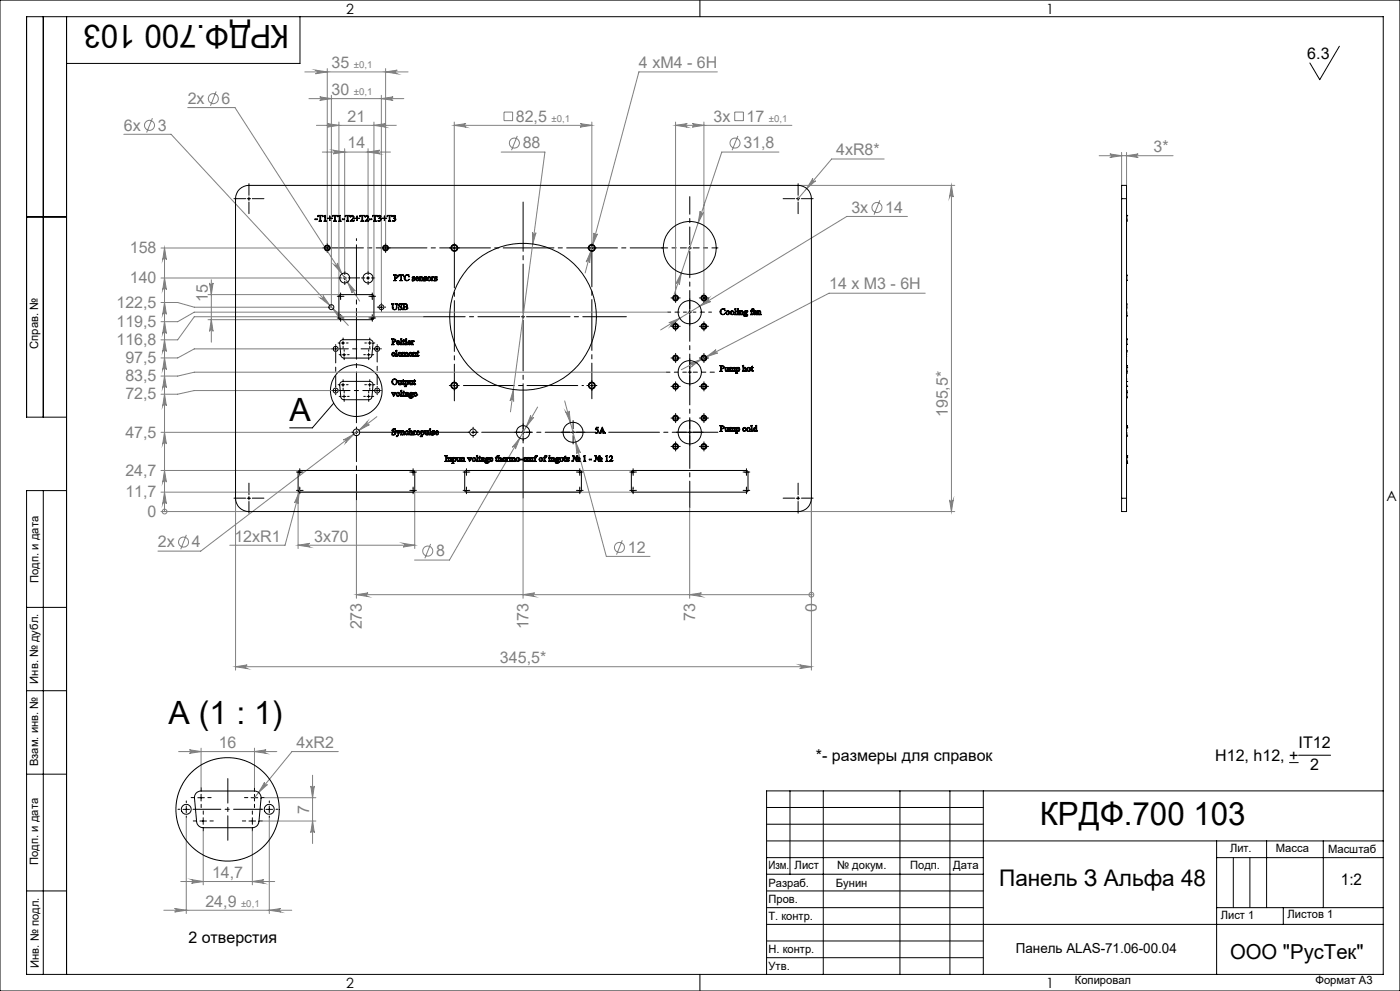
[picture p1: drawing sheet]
<svg xmlns="http://www.w3.org/2000/svg" width="420mm" height="297mm" viewBox="0 0 420 297" stroke-linecap="round" stroke-linejoin="round" font-family="sans-serif">
<defs><g id="words">
<g font-size="9.6">
<text x="86.8" y="7.6" transform="rotate(-180 86.8 7.6)">КРДФ.700 103</text>
<text x="86.9" y="126.1">A</text>
<text x="50.6" y="217.1">A (1 : 1)</text>
<text x="311.9" y="247.3">КРДФ.700 103</text>
</g>
<text font-size="6.9" x="299.7" y="265.6">Панель З Альфа 48</text>
<text font-size="6.2" x="369" y="287.3">ООО &quot;РусТек&quot;</text>
<g font-size="4.8">
<text x="392.2" y="17.8">6.3</text>
<text x="389.6" y="224.2">IT12</text>
<text x="244.8" y="228">*- размеры для справок</text>
<text x="364.6" y="228">H12, h12, +</text>
<text x="393" y="230.8">2</text>
<text x="402.3" y="265.3">1:2</text>
<text x="56.5" y="282.7">2 отверстия</text>
</g>
<g font-size="4.8" fill="#808080">
<text x="99.5" y="20.5">35</text>
<text x="191.7" y="20.5">4 xM4 - 6H</text>
<text x="99.5" y="28.5">30</text>
<text x="56.3" y="31.1">2х</text>
<text x="66.5" y="31.1">6</text>
<text x="37.2" y="39.1">6х</text>
<text x="47.3" y="39.1">3</text>
<text x="104.3" y="36.5">21</text>
<text x="154.7" y="36.5">82,5</text>
<text x="214" y="36.5">3х</text>
<text x="224" y="36.5">17</text>
<text x="104.3" y="44.5">14</text>
<text x="156.8" y="44.5">88</text>
<text x="223" y="44.5">31,8</text>
<text x="250.8" y="46.6">4хR8*</text>
<text x="346.1" y="45.6">3*</text>
<text x="255.4" y="63.8">3х</text>
<text x="265.6" y="63.8">14</text>
<text x="39" y="75.9">158</text>
<text x="39" y="84.9">140</text>
<text x="248.7" y="86.8">14 x M3 - 6H</text>
<text x="34.9" y="92.3">122,5</text>
<text x="62.3" y="90.5" transform="rotate(-90 62.3 90.5)">15</text>
<text x="34.9" y="98">119,5</text>
<text x="34.9" y="103.4">116,8</text>
<text x="37.6" y="108.9">97,5</text>
<text x="37.6" y="119.7">72,5</text>
<text x="37.6" y="114.3">83,5</text>
<text x="284.4" y="125.1" transform="rotate(-90 284.4 125.1)">195,5*</text>
<text x="37.6" y="131.2">47,5</text>
<text x="37.6" y="142.6">24,7</text>
<text x="37.6" y="149.1">11,7</text>
<text x="44.3" y="154.9">0</text>
<text x="47.4" y="164">2х</text>
<text x="57.6" y="164">4</text>
<text x="70.3" y="162.3">12хR1</text>
<text x="94.2" y="162.3">3х70</text>
<text x="130.8" y="166.7">8</text>
<text x="188.3" y="165.6">12</text>
<text x="208.5" y="186" transform="rotate(-90 208.5 186)">73</text>
<text x="245" y="183.3" transform="rotate(-90 245 183.3)">0</text>
<text x="108.5" y="188.7" transform="rotate(-90 108.5 188.7)">273</text>
<text x="158.5" y="188.7" transform="rotate(-90 158.5 188.7)">173</text>
<text x="150" y="198.7">345,5*</text>
<text x="65.6" y="224.1">16</text>
<text x="89" y="224.1">4хR2</text>
<text x="92.7" y="243.9" transform="rotate(-90 92.7 243.9)">7</text>
<text x="63.6" y="263.1">14,7</text>
<text x="61.6" y="271.7">24,9</text>
</g>
<g font-size="4.2">
<text x="103.8" y="4.2">2</text>
<text x="313.8" y="4.2">1</text>
<text x="415.9" y="150.2">A</text>
<text x="103.8" y="296.2">2</text>
<text x="313.8" y="296.2">1</text>
</g>
<text font-size="4.1" x="304.7" y="285.6">Панель ALAS-71.06-00.04</text>
<g font-size="3.4">
<text x="11.5" y="104.5" transform="rotate(-90 11.5 104.5)">Справ. №</text>
<text x="11.6" y="174.7" transform="rotate(-90 11.6 174.7)">Подп. и дата</text>
<text x="11.4" y="204.9" transform="rotate(-90 11.4 204.9)">Инв. № дубл.</text>
<text x="11.4" y="229.6" transform="rotate(-90 11.4 229.6)">Взам. инв. №</text>
<text x="369" y="255.5">Лит.</text>
<text x="382.8" y="255.5">Масса</text>
<text x="398.4" y="255.6">Масштаб</text>
<text x="11.4" y="259.2" transform="rotate(-90 11.4 259.2)">Подп. и дата</text>
<text x="230.5" y="260.5">Изм.</text>
<text x="238.4" y="260.4">Лист</text>
<text x="251.1" y="260.4">№ докум.</text>
<text x="273" y="260.4">Подп.</text>
<text x="286" y="260.4">Дата</text>
<text x="230.5" y="265.7">Разраб.</text>
<text x="250.8" y="265.7">Бунин</text>
<text x="230.5" y="275.7">Т. контр.</text>
<text x="230.6" y="270.7">Пров.</text>
<text x="366.2" y="275.3">Лист 1</text>
<text x="386.3" y="275.2">Листов 1</text>
<text x="230.6" y="285.7">Н. контр.</text>
<text x="11.6" y="290" transform="rotate(-90 11.6 290)">Инв. № подл.</text>
<text x="230.6" y="290.7">Утв.</text>
<text x="322.5" y="295">Копировал</text>
<text x="394.6" y="295">Формат А3</text>
</g>
<g font-size="2.9" fill="#808080">
<text x="106.1" y="20.5">±0,1</text>
<text x="106.1" y="28.5">±0,1</text>
<text x="165.4" y="36.5">±0,1</text>
<text x="230.6" y="36.5">±0,1</text>
<text x="72.3" y="271.7">±0,1</text>
</g>
</g></defs>
<g fill="none" stroke="#808080" stroke-width=".3">
<path d="M45.7 35.4l-1.7 4.3M56.3 32.2h14.2l37.4 58M64.8 27.4l-1.7 4.3M91.4 21.6h31M92.7 29.6h28.4M94.7 21l3.5 .6-3.5 .5a.55 .55 0 0 0 .5-.5 .55 .55 0 0 0-.5-.6zM94.9 37.6h24M95.9 29l3.5 .6-3.5 .5a.53 .53 0 0 0 .5-.5 .53 .53 0 0 0-.5-.6zM98.2 20.6v52.3M98.2 37l3.5 .6-3.5 .5a.53 .53 0 0 0 .5-.5 .53 .53 0 0 0-.5-.6zM99.4 28.6v63.4M101.7 36.6v52.2"/>
<path d="M112.2 36.6v52.2M112.2 37.6l3.5-.6a.53 .53 0 0 0-.6 .6 .53 .53 0 0 0 .6 .5zM114.4 28.6v62.2M114.4 29.6l3.5-.6a.53 .53 0 0 0-.5 .6 .53 .53 0 0 0 .5 .5zM115.7 20.6v52.3M115.7 21.6l3.5-.6a.55 .55 0 0 0-.5 .6 .55 .55 0 0 0 .5 .5zM136.3 36.6v36.2M136.3 37.6h41.3M136.3 37.6l3.5-.6a.53 .53 0 0 0-.5 .6 .53 .53 0 0 0 .5 .5zM151.2 33.6h2.6v2.6h-2.6zM174 37l3.6 .6-3.6 .5a.53 .53 0 0 0 .6-.5 .53 .53 0 0 0-.6-.6zM177.6 36.6v36.4"/>
<path d="M202.7 37.6h34.9M202.7 36.6v51.3M202.7 37.6l3.5-.6a.53 .53 0 0 0-.5 .6 .53 .53 0 0 0 .5 .5zM207.7 37l3.5 .6-3.5 .5a.53 .53 0 0 0 .5-.5 .53 .53 0 0 0-.5-.6zM211.2 36.6v51.3M215.2 21.6h-23.5l-16.2 60.2M220.4 33.6h2.6v2.6h-2.6zM37.1 40.2h14.2l53.2 57.3M96.7 45.6h20.5M99.9 45l3.5 .6-3.5 .5a.55 .55 0 0 0 .5-.5 .55 .55 0 0 0-.5-.6zM103.4 44.6v36.7M110.4 44.6v36.7"/>
<path d="M110.4 45.6l3.5-.6a.55 .55 0 0 0-.5 .6 .55 .55 0 0 0 .5 .5zM150.4 45.6h13.1l-10.4 77.8M155.2 40.7l-1.7 4.3M221.4 40.7l-1.8 4.3M233.7 45.6h-17.2l-14.3 42.6M239.4 55.6h47M243.8 53.5a.55 .55 0 0 0 .1 .7 .55 .55 0 0 0 .8 0l-2.7 2.3zM265.3 47.7h-15.8l-10.1 11.8M285.4 55.6l.6 3.5a.55 .55 0 0 0-.6-.5 .55 .55 0 0 0-.5 .5zM285.4 55.6v97.7M329.7 46.7h22.2M333 46.1l3.5 .6-3.5 .5a.53 .53 0 0 0 .5-.5 .53 .53 0 0 0-.5-.6z"/>
<path d="M336.5 45.7v9.9M338 46.7l3.5-.6a.53 .53 0 0 0-.5 .6 .53 .53 0 0 0 .5 .5zM338 45.7v9.9M48.3 74.3h48.5M49.4 74.3l.5 3.5a.55 .55 0 0 0-.5-.5 .55 .55 0 0 0-.6 .5zM49.4 74.3v79M100.3 79.4a.55 .55 0 0 0 .7 .1 .55 .55 0 0 0 .2-.7l1.4 3.3zM159.7 69.6a.53 .53 0 0 0 .5 .6 .53 .53 0 0 0 .6-.5l-1 3.4zM177.3 75.3l-.4 3.5a.53 .53 0 0 0-.4-.6 .53 .53 0 0 0-.6 .3zM178.2 69.8a.55 .55 0 0 0 .4 .6 .55 .55 0 0 0 .6-.3l-1.4 3.2zM210 63.3a.54 .54 0 0 0 .4 .6 .54 .54 0 0 0 .7-.3l-1.7 3.2zM263.9 60l-1.7 4.3"/>
<path d="M272.2 64.9h-18.2l-55.8 34M48.3 90.7h5l5 1.4h41.1M48.3 83.3h53.1M49.4 96.4l.5 3.5a.55 .55 0 0 0-.5-.5 .55 .55 0 0 0-.6 .5zM49.4 90.7l.5 3.5a.55 .55 0 0 0-.5-.5 .55 .55 0 0 0-.6 .5zM49.4 83.3l.5 3.5a.55 .55 0 0 0-.5-.5 .55 .55 0 0 0-.6 .5zM62.4 88.3h39.8M62.4 95.8h39.8M62.9 84.8a.53 .53 0 0 0 .5 .5 .53 .53 0 0 0 .5-.5l-.5 3.5zM63.4 95.8l.5 3.5a.53 .53 0 0 0-.5-.5 .53 .53 0 0 0-.5 .5zM63.4 83.9v18.6M96.1 89.3a.54 .54 0 0 0 .8 0 .54 .54 0 0 0 0-.7l2 2.9z"/>
<path d="M99.9 92.6l2.8 2.2a.52 .52 0 0 0-.7 0 .52 .52 0 0 0-.1 .7zM104.2 84.6l2.4 2.6a.54 .54 0 0 0-.8-.1 .54 .54 0 0 0-.1 .7zM127 94.9h-68.7l-5 6.9h-5M200.3 93.6h-142l-5 2.8h-5M200.7 96.7l3.2-1.3-2.7 2.2a.54 .54 0 0 0 .2-.7 .54 .54 0 0 0-.7-.2zM204.4 81.8l-.6 3.5a.54 .54 0 0 0-.4-.6 .54 .54 0 0 0-.6 .3zM209.9 91.8l2.7-2.3a.54 .54 0 0 0-.1 .7 .54 .54 0 0 0 .7 .2zM277.6 87.9h-28.9l-44.3 22.9M49.4 118.1l.5 3.5a.55 .55 0 0 0-.5-.5 .55 .55 0 0 0-.6 .5zM49.4 112.7l.5 3.5a.55 .55 0 0 0-.5-.5 .55 .55 0 0 0-.6 .5zM49.4 107.3l.5 3.5a.55 .55 0 0 0-.5-.5 .55 .55 0 0 0-.6 .5zM49.4 101.8l.5 3.5a.55 .55 0 0 0-.5-.5 .55 .55 0 0 0-.6 .5z"/>
<path d="M99.4 117h-41.1l-5 1.1h-5M99.4 104.6h-41.1l-5 2.7h-5M154 116.7l.1 3.6a.53 .53 0 0 0-.5-.6 .53 .53 0 0 0-.6 .5zM199.8 111.5h-141.5l-5 1.2h-5M207 108.9l3.4-1.2-2.9 2.1a.54 .54 0 0 0 .3-.7 .54 .54 0 0 0-.8-.2zM211.9 106.9l2.9-2.1a.55 .55 0 0 0-.2 .7 .55 .55 0 0 0 .7 .3zM48.3 129.6h57.1M49.4 129.6l.5 3.5a.55 .55 0 0 0-.5-.5 .55 .55 0 0 0-.6 .5zM103 131.9l3.1-1.7-2.4 2.5a.54 .54 0 0 0 0-.7 .54 .54 0 0 0-.7-.1zM110.2 126.4a.54 .54 0 0 0-.1 .7 .54 .54 0 0 0 .7 .2l-3.1 1.7zM113.1 124.9l-52.9 40.3h-12.8M155.9 131.3l-1.3 3.3a.53 .53 0 0 0-.2-.7 .53 .53 0 0 0-.7 .2z"/>
<path d="M159.2 124.5a.53 .53 0 0 0 .2 .7 .53 .53 0 0 0 .7-.1l-2.2 2.7zM161.3 122l-26.5 45.8h-10.4M169.4 120.2l12.5 46.6h13.1M169.7 123.4a.53 .53 0 0 0 .7 .4 .53 .53 0 0 0 .3-.6l.4 3.5zM172.7 132.5l1.4 3.2a.55 .55 0 0 0-.6-.4 .55 .55 0 0 0-.4 .7zM48.3 153.3h26.3M48.3 147.5h141.6M48.3 141h141.6M49.4 153.3h.1M49.4 147.5l.5 3.5a.55 .55 0 0 0-.5-.5 .55 .55 0 0 0-.6 .5zM49.4 141l.5 3.5a.55 .55 0 0 0-.5-.5 .55 .55 0 0 0-.6 .5zM70.7 149.3v51.5"/>
<path d="M89.4 147v17.4M89.8 147.5l-.4 3.5a.53 .53 0 0 0-.4-.6 .53 .53 0 0 0-.6 .3zM89.9 147l-4.4 16.4h-16.6M106.9 150v29.3M124.4 147v17.4M156.9 149.3v30M206.9 152.2v27.1M239.4 153.3h47M243.4 149.3v51.5M284.9 149.8a.55 .55 0 0 0 .5 .5 .55 .55 0 0 0 .6-.5l-.6 3.5zM55.9 160.3l-1.7 4.3M89.4 163.4h35"/>
<path d="M89.4 163.4l3.5-.6a.55 .55 0 0 0-.5 .6 .55 .55 0 0 0 .5 .5zM106.9 178.2l3.5-.5a.55 .55 0 0 0-.5 .5 .55 .55 0 0 0 .5 .6zM106.9 178.2h136.5M120.9 162.8l3.5 .6-3.5 .5a.55 .55 0 0 0 .5-.5 .55 .55 0 0 0-.5-.6zM129.2 163l-1.7 4.3M156.9 178.2l3.5-.5a.55 .55 0 0 0-.5 .5 .55 .55 0 0 0 .5 .6zM186.7 161.9l-1.7 4.3M206.9 178.2l3.5-.5a.55 .55 0 0 0-.5 .5 .55 .55 0 0 0 .5 .6zM243.4 178.2h.1M70.7 199.8h172.7M70.7 199.8l3.5-.5a.55 .55 0 0 0-.5 .5 .55 .55 0 0 0 .5 .6zM239.9 199.3l3.5 .5-3.5 .6a.55 .55 0 0 0 .5-.6 .55 .55 0 0 0-.5-.5z"/>
<path d="M53.6 225.2h29.4M56.8 224.7l3.5 .5-3.5 .6a.53 .53 0 0 0 .5-.6 .53 .53 0 0 0-.5-.5zM60.3 224.2v11.8M76.3 224.2v11.8M76.3 225.2l3.5-.5a.53 .53 0 0 0-.5 .5 .53 .53 0 0 0 .5 .6zM79.3 239.1h15.5M79.4 234.5a.54 .54 0 0 0 .1 .7 .54 .54 0 0 0 .7-.1l-2.6 2.4zM93.2 235.5a.53 .53 0 0 0 .6 .6 .53 .53 0 0 0 .5-.6l-.5 3.6zM93.8 232.3v20.5M101.5 225.2h-13.9l-11.3 13.9M55.9 245.1v28.7M61 249.1v16.1"/>
<path d="M75.7 249.1v16.1M78.7 246.1h16.1M80.8 245.1v28.7M93.8 246.1l.5 3.5a.53 .53 0 0 0-.5-.5 .53 .53 0 0 0-.6 .5zM49.1 272.8h38.4M52.4 272.3l3.5 .5-3.5 .5a.53 .53 0 0 0 .5-.5 .53 .53 0 0 0-.5-.5zM54.2 264.2h28.2M57.5 263.6l3.5 .6-3.5 .5a.55 .55 0 0 0 .5-.5 .55 .55 0 0 0-.5-.6zM75.7 264.2l3.5-.6a.55 .55 0 0 0-.5 .6 .55 .55 0 0 0 .5 .5zM80.8 272.8l3.5-.5a.53 .53 0 0 0-.5 .5 .53 .53 0 0 0 .5 .5z"/>
<circle cx="44.8" cy="37.6" r="1.51"/>
<circle cx="64" cy="29.6" r="1.51"/>
<circle cx="154.3" cy="42.9" r="1.5"/>
<circle cx="220.5" cy="42.9" r="1.5"/>
<circle cx="263.1" cy="62.2" r="1.51"/>
<circle cx="49.4" cy="153.3" r=".72"/>
<circle cx="55.1" cy="162.5" r="1.51"/>
<circle cx="128.3" cy="165.2" r="1.51"/>
<circle cx="185.8" cy="164.1" r="1.49"/>
<circle cx="243.4" cy="178.2" r=".72"/>
</g>
<g fill="none" stroke="#000" stroke-width=".3">
<path d="M0 0h420v297h-420zM13 5v120M20 5v287M90 5v14h-70M210 0v5M401.8 13.9l-5.9 10-2.9-5M74.2 59.5h1M74.7 59.1v1M238.9 59.5h1M239.4 59.1v1M8 65h12M97.4 74.5a.75 .75 0 0 1 .7-.9 .75 .75 0 0 1 .8 .8 .75 .75 0 0 1-.9 .6"/>
<path d="M97.6 74.3h1.1M98.2 73.8v1M114.9 74.5a.75 .75 0 0 1 .7-.9 .75 .75 0 0 1 .8 .8 .75 .75 0 0 1-.9 .6M115.2 74.3h1M115.7 73.8v1M135.3 74.6a.99 .99 0 0 1 .9-1.3 .99 .99 0 0 1 1.1 1.1 .99 .99 0 0 1-1.3 .9M135.8 74.3h1M136.3 73.8v1M176.6 74.6a1 1 0 0 1 .8-1.3 1 1 0 0 1 1.1 1.1 1 1 0 0 1-1.2 .9M177 74.3h1M177.6 73.8v1M206.4 74.3h1"/>
<path d="M206.9 73.8v1M101.7 95.3h1M101.7 88.8h1M102.2 88.3v1M102.2 94.8v1M102.9 83.3h1M103.4 82.8v1M109.9 83.3h1M110.4 82.8v1M111.2 95.3h1M111.2 88.8h1M111.7 88.3v1"/>
<path d="M111.7 94.8v1M113.9 92.1h1M114.4 91.6v1M156.4 94.9h1M156.9 94.4v1M201.9 98a.75 .75 0 0 1 .7-.9 .75 .75 0 0 1 .8 .8 .75 .75 0 0 1-.9 .6M201.9 89.5a.75 .75 0 0 1 .7-.9 .75 .75 0 0 1 .8 .8 .75 .75 0 0 1-.9 .6M202.2 89.3h1M202.2 97.8h1M202.7 88.8v1M202.7 97.3v1M206.4 93.6h1"/>
<path d="M206.9 93.1v.9M210.4 89.5a.75 .75 0 0 1 .7-.9 .75 .75 0 0 1 .8 .8 .75 .75 0 0 1-.9 .6M210.4 98a.75 .75 0 0 1 .7-.9 .75 .75 0 0 1 .8 .8 .75 .75 0 0 1-.9 .6M210.7 89.3h1M210.7 97.8h1M211.2 88.8v1M211.2 97.3v1M100.2 104.6h1M100.2 117h1M100.7 104.1v1M100.7 116.6v1M102.4 102.8h1"/>
<path d="M102.4 115.3h1M102.7 106.3h1.1M102.7 118.8h1.1M102.9 102.3v1M102.9 114.8v1M103.2 105.8v1M103.2 118.3v1M110.1 106.3h1M110.1 118.8h1M110.4 102.8h1M110.4 115.3h1M110.6 105.8v1"/>
<path d="M110.6 118.3v1M110.9 102.3v1M110.9 114.8v1M112.6 104.6h1M112.6 117h1M113.1 104.1v1M113.1 116.6v1M135.3 115.8a.99 .99 0 0 1 .9-1.2 .99 .99 0 0 1 1.1 1 .99 .99 0 0 1-1.3 .9M135.8 115.6h1M136.3 115.1v1M176.6 115.8a1 1 0 0 1 .8-1.2 1 1 0 0 1 1.1 1 1 1 0 0 1-1.2 .9M177 115.6h1"/>
<path d="M177.6 115.1v1M201.9 116a.76 .76 0 0 1 .7-.9 .76 .76 0 0 1 .8 .8 .76 .76 0 0 1-.9 .7M201.9 107.5a.76 .76 0 0 1 .7-.9 .76 .76 0 0 1 .8 .8 .76 .76 0 0 1-.9 .7M202.2 107.3h1M202.2 115.8h1M202.7 106.8v1M202.7 115.3v1M206.4 111.5h1M206.9 111.1v1M210.4 116a.76 .76 0 0 1 .7-.9 .76 .76 0 0 1 .8 .8 .76 .76 0 0 1-.9 .7M210.4 107.5a.76 .76 0 0 1 .7-.9 .76 .76 0 0 1 .8 .8 .76 .76 0 0 1-.9 .7M210.7 107.3h1"/>
<path d="M210.7 115.8h1M211.2 106.8v1M211.2 115.3v1M20 125h-12v-120h407v287h-407v-145h12M100.1 120.8l-6.4 7.4h-6.8M106.4 129.6h1M106.9 129.1v1M141.4 129.6h1M141.9 129.1v1M156.4 129.6h1M156.9 129.1v1M171.4 129.6h1"/>
<path d="M171.9 129.1v1M201.9 134a.76 .76 0 0 1 .7-.9 .76 .76 0 0 1 .8 .8 .76 .76 0 0 1-.9 .6M201.9 125.5a.76 .76 0 0 1 .7-.9 .76 .76 0 0 1 .8 .8 .76 .76 0 0 1-.9 .6M202.2 125.3h1M202.2 133.8h1M202.7 124.8v1M202.7 133.3v1M206.4 129.6h1M206.9 129.1v1M210.4 134a.76 .76 0 0 1 .7-.9 .76 .76 0 0 1 .8 .8 .76 .76 0 0 1-.9 .6M210.4 125.5a.76 .76 0 0 1 .7-.9 .76 .76 0 0 1 .8 .8 .76 .76 0 0 1-.9 .6M210.7 125.3h1"/>
<path d="M210.7 133.8h1M211.2 124.8v1M211.2 133.3v1M13 147v145M74.2 149.3h1M74.7 148.8v1M89.4 141.5h1M89.4 147h1M89.9 141v1M89.9 146.5v1M123.4 141.5h1M123.4 147h1"/>
<path d="M123.9 141v1M123.9 146.5v1M139.4 141.5h1M139.4 147h1M139.9 141v1M139.9 146.5v1M173.4 141.5h1M173.4 147h1M173.9 141v1M173.9 146.5v1M189.4 141.5h1M189.4 147h1"/>
<path d="M189.9 141v1M189.9 146.5v1M223.4 141.5h1M223.4 147h1M223.9 141v1M223.9 146.5v1M238.9 149.3h1M239.4 148.8v1M8 182h12M8 207h12M8 232h12M59.3 239.1h2"/>
<path d="M60.3 238.1v2M75.3 239.1h2M76.3 238.1v2M237 237v25M247 237v55M270 237v55M285 237v55M295 237v55M386.8 228.5h2.8M389.6 226.3h9.6M415 237h-185v55M54.9 242.6h2"/>
<path d="M55.9 241.5v2.1M60 246.1h1.9M61 245.1v1.9M74.7 246.1h2M75.7 245.1v1.9M79.8 242.6h2M80.8 241.5v2.1M230 257h65M230 242h65M230 247h65M230 252h185M365 252v40"/>
<path d="M365 257h50M370 257v15M375 257v15M380 252v20M397 252v20M8 267h12M230 262h65M230 267h65M230 272h65M230 277h185M365 272h50M385 272v5"/>
<path d="M210 292v5M230 282h65M230 287h65"/>
<circle cx="106.9" cy="117.1" r="7.8"/>
</g>
<path d="M156.9 93.9v-33.3" fill="none" stroke="#000" stroke-width=".3" stroke-dasharray="15.2 1.3 1.3 1.3" stroke-dashoffset=".5"/>
<path d="M155.9 94.9h-28.9" fill="none" stroke="#000" stroke-width=".3" stroke-dasharray="15.2 1.3 1.3 1.3" stroke-dashoffset="2.7"/>
<g fill="none" stroke="#000" stroke-width=".3" stroke-dasharray="15.2 1.3 1.3 1.3">
<path d="M73.7 59.5h-3.5M74.7 58.5v-3.5M75.7 59.5h3.5M238.4 59.5h-3.5M239.4 58.5v-3.5M240.4 59.5h3.5M74.7 60.5v3.5M97.2 74.3h-.4M98.2 73.3v-.4M98.2 75.3v.4M114.7 74.3h-.4M115.7 73.3v-.4"/>
<path d="M115.7 75.3v.4M116.7 74.3h.4M135.3 74.3h-.5M136.3 73.3v-.5M137.3 74.3h.5M176.6 74.3h-.4M177.6 73.3v-.3M178.6 74.3h.3M239.4 60.5v3.5M101.7 95.3h-.5M101.7 88.8h-.5M102.2 94.8v-.5"/>
<path d="M102.2 95.8v.5M102.2 88.3v-.5M102.2 89.3v.5M102.4 83.3h-1M102.7 95.3h.5M102.7 88.8h.5M103.4 82.3v-1M103.4 84.3v1M104.4 83.3h3.5M109.4 83.3h-1M110.4 82.3v-1M110.4 84.3v1"/>
<path d="M111.2 95.3h-.5M111.2 88.8h-.5M111.4 83.3h1M111.7 94.8v-.5M111.7 95.8v.5M111.7 88.3v-.5M111.7 89.3v.5M112.2 95.3h.5M112.2 88.8h.5M113.4 92h-.2M114.4 91v-.2M114.4 93v.3"/>
<path d="M115.4 92h.3M156.9 95.9v53.4M201.7 89.3h-.4M201.7 97.8h-.4M202.7 88.3v-.4M202.7 90.3v.4M202.7 96.8v-.4M202.7 98.8v.4M203.7 89.3h.4M203.7 97.8h.4M206.9 92.5v-3M206.9 94.5v3"/>
<path d="M210.2 89.3h-.4M210.2 97.8h-.4M211.2 88.3v-.4M211.2 90.3v.4M211.2 96.8v-.4M211.2 98.8v.4M212.2 89.3h.4M212.2 97.8h.4M99.7 104.5h-.2M99.7 117h-.2M100.7 103.5v-.2M100.7 116v-.2"/>
<path d="M100.7 118v.3M101.9 102.8h-.5M101.9 115.3h-.5M102.3 106.3h-.5M102.3 118.8h-.5M102.9 101.8v-.5M102.9 103.8v.5M102.9 114.3v-.5M102.9 116.3v.5M103.3 105.3v-.5M103.3 107.3v.5M103.3 117.8v-.5"/>
<path d="M103.3 119.8v.5M103.9 102.8h.5M103.9 115.3h.5M104.3 106.3h.5M104.3 118.8h.5M109.6 106.3h-.5M109.6 118.8h-.5M109.9 102.8h-.5M109.9 115.3h-.5M110.6 105.3v-.5M110.6 107.3v.5M110.6 117.8v-.5"/>
<path d="M110.6 119.8v.5M110.9 101.8v-.5M110.9 103.8v.5M110.9 114.3v-.5M110.9 116.3v.5M111.6 106.3h.5M111.6 118.8h.5M111.9 102.8h.5M111.9 115.3h.5M112.2 104.5h-.3M112.2 117h-.3M113.2 103.5v-.2"/>
<path d="M113.2 116v-.2M113.2 118v.3M114.2 104.5h.2M114.2 117h.2M135.3 115.5h-.5M136.3 114.5v-.5M136.3 116.5v.6M176.6 115.5h-.6M177.6 114.5v-.5M177.6 116.5v.6M178.6 115.5h.5M201.7 107.3h-.4"/>
<path d="M201.7 115.8h-.4M202.7 106.3v-.4M202.7 108.3v.4M202.7 114.8v-.4M202.7 116.8v.4M203.7 107.3h.4M203.7 115.8h.4M206.9 110.5v-3M206.9 112.5v3M210.2 107.3h-.4M210.2 115.8h-.4M211.2 106.3v-.4"/>
<path d="M211.2 108.3v.4M211.2 114.8v-.4M211.2 116.8v.4M212.2 107.3h.4M212.2 115.8h.4M105.9 129.5h-.5M140.9 129.5h-.5M141.9 128.5v-.5M141.9 130.5v.5M142.9 129.5h.5M155.9 129.5h-1.5M156.9 128.5v-1.5"/>
<path d="M156.9 130.5v1.5M157.9 129.5h1.5M170.9 129.5h-2.5M171.9 128.5v-2.5M171.9 130.5v2.5M172.9 129.5h2.5M201.7 125.3h-.4M201.7 133.8h-.4M202.7 124.3v-.4M202.7 126.3v.4M202.7 132.8v-.4M202.7 134.8v.4"/>
<path d="M203.7 125.3h.4M203.7 133.8h.4M205.9 129.5h-3M206.9 128.5v-3M206.9 130.5v3M207.9 129.5h3M210.2 125.3h-.4M210.2 133.8h-.4M211.2 124.3v-.4M211.2 126.3v.4M211.2 132.8v-.4M211.2 134.8v.4"/>
<path d="M212.2 125.3h.4M212.2 133.8h.4M73.7 149.3h-3.5M74.7 148.3v-3.5M74.7 150.3v3.5M75.7 149.3h3.5M89.4 141.5h-.5M89.4 147h-.5M89.9 141v-.5M89.9 142v.5M89.9 146.5v-.5M89.9 147.5v.5"/>
<path d="M90.4 141.5h.5M90.4 147h.5M123.4 141.5h-.5M123.4 147h-.5M123.9 141v-.5M123.9 142v.5M123.9 146.5v-.5M123.9 147.5v.5M124.4 141.5h.5M124.4 147h.5M139.4 147h-.5M139.4 141.5h-.5"/>
<path d="M139.9 146.5v-.5M139.9 147.5v.5M139.9 141v-.5M139.9 142v.5M140.4 147h.5M140.4 141.5h.5M173.4 141.5h-.5M173.4 147h-.5M173.9 141v-.5M173.9 142v.5M173.9 146.5v-.5M173.9 147.5v.5"/>
<path d="M174.4 141.5h.5M174.4 147h.5M189.4 141.5h-.5M189.4 147h-.5M189.9 141v-.5M189.9 142v.5M189.9 146.5v-.5M189.9 147.5v.5M190.4 141.5h.5M190.4 147h.5M223.4 141.5h-.5M223.4 147h-.5"/>
<path d="M223.9 141v-.5M223.9 142v.5M223.9 146.5v-.5M223.9 147.5v.5M224.4 141.5h.5M224.4 147h.5M238.4 149.3h-3.5M239.4 148.3v-3.5M239.4 150.3v3.5M240.4 149.3h3.5M58.3 239h-1M60.3 237v-1"/>
<path d="M62.3 239h1M74.3 239h-1M76.3 237v-1M78.3 239h1M53.9 242.5h-.5M55.9 240.5v-.5M55.9 244.5v.5M59 246h-1M60.3 241v1M61 244v-1M61 248v1M63 246h1"/>
<path d="M73.7 246h-1M75.7 244v-1M75.7 248v1M76.3 241v1M77.7 246h1M78.8 242.5h-.5M80.8 240.5v-.5M80.8 244.5v.5M82.8 242.5h.5"/>
</g>
<path d="M157.9 94.9h30" fill="none" stroke="#000" stroke-width=".3" stroke-dasharray="15.2 1.3 1.3 1.3" stroke-dashoffset="2.2"/>
<path d="M99.2 74.3h99.7" fill="none" stroke="#000" stroke-width=".3" stroke-dasharray="15.2 1.3 1.3 1.3" stroke-dashoffset="5.4"/>
<path d="M136.3 75.3v44.8" fill="none" stroke="#000" stroke-width=".3" stroke-dasharray="15.2 1.3 1.3 1.3" stroke-dashoffset="4.3"/>
<path d="M100.7 105.5v10.3" fill="none" stroke="#000" stroke-width=".3" stroke-dasharray="15.2 1.3 1.3 1.3" stroke-dashoffset="12"/>
<path d="M101.7 104.5h9.4" fill="none" stroke="#000" stroke-width=".3" stroke-dasharray="15.2 1.3 1.3 1.3" stroke-dashoffset="12.4"/>
<path d="M113.2 105.5v9.8" fill="none" stroke="#000" stroke-width=".3" stroke-dasharray="15.2 1.3 1.3 1.3" stroke-dashoffset="12.3"/>
<path d="M101.7 117h10.4" fill="none" stroke="#000" stroke-width=".3" stroke-dasharray="15.2 1.3 1.3 1.3" stroke-dashoffset="11.9"/>
<path d="M137.3 115.5h37.8" fill="none" stroke="#000" stroke-width=".3" stroke-dasharray="15.2 1.3 1.3 1.3" stroke-dashoffset="-1.7"/>
<path d="M106.9 128.5v-57" fill="none" stroke="#000" stroke-width=".3" stroke-dasharray="15.2 1.3 1.3 1.3" stroke-dashoffset="-1.8"/>
<path d="M106.9 130.5v19.5" fill="none" stroke="#000" stroke-width=".3" stroke-dasharray="15.2 1.3 1.3 1.3" stroke-dashoffset="7.4"/>
<path d="M107.9 129.5h107.5" fill="none" stroke="#000" stroke-width=".3" stroke-dasharray="15.2 1.3 1.3 1.3" stroke-dashoffset="1.5"/>
<path d="M177.6 75.3v44.2" fill="none" stroke="#000" stroke-width=".3" stroke-dasharray="15.2 1.3 1.3 1.3" stroke-dashoffset="4.6"/>
<path d="M206.9 73.3v-14.4" fill="none" stroke="#000" stroke-width=".3" stroke-dasharray="15.2 1.3 1.3 1.3" stroke-dashoffset="10"/>
<path d="M205.9 74.3h-7.4M207.9 74.3h7.5" fill="none" stroke="#000" stroke-width=".3" stroke-dasharray="15.2 1.3 1.3 1.3" stroke-dashoffset="13.4"/>
<path d="M206.9 75.3v76.9" fill="none" stroke="#000" stroke-width=".3" stroke-dasharray="15.2 1.3 1.3 1.3" stroke-dashoffset="7.3"/>
<path d="M205.9 93.5h-5.6" fill="none" stroke="#000" stroke-width=".3" stroke-dasharray="15.2 1.3 1.3 1.3" stroke-dashoffset="14.3"/>
<path d="M207.9 93.5h5.6" fill="none" stroke="#000" stroke-width=".3" stroke-dasharray="15.2 1.3 1.3 1.3" stroke-dashoffset="14.4"/>
<path d="M205.9 111.5h-6" fill="none" stroke="#000" stroke-width=".3" stroke-dasharray="15.2 1.3 1.3 1.3" stroke-dashoffset="14.1"/>
<path d="M207.9 111.5h6.4" fill="none" stroke="#000" stroke-width=".3" stroke-dasharray="15.2 1.3 1.3 1.3" stroke-dashoffset="14"/>
<path d="M57.9 242.5h20.5" fill="none" stroke="#000" stroke-width=".3" stroke-dasharray="15.2 1.3 1.3 1.3" stroke-dashoffset="6.9"/>
<path d="M68.3 233.3v18.5" fill="none" stroke="#000" stroke-width=".3" stroke-dasharray="15.2 1.3 1.3 1.3" stroke-dashoffset="7.9"/>
<g fill="#808080">
<path d="M49.4 147.5l.5 3.5a.55 .55 0 0 0-.5-.5 .55 .55 0 0 0-.6 .5zM49.4 141l.5 3.5a.55 .55 0 0 0-.5-.5 .55 .55 0 0 0-.6 .5zM49.4 129.6l.5 3.5a.55 .55 0 0 0-.5-.5 .55 .55 0 0 0-.6 .5zM49.4 118.1l.5 3.5a.55 .55 0 0 0-.5-.5 .55 .55 0 0 0-.6 .5zM49.4 112.7l.5 3.5a.55 .55 0 0 0-.5-.5 .55 .55 0 0 0-.6 .5zM49.4 107.3l.5 3.5a.55 .55 0 0 0-.5-.5 .55 .55 0 0 0-.6 .5zM49.4 101.8l.5 3.5a.55 .55 0 0 0-.5-.5 .55 .55 0 0 0-.6 .5zM49.4 96.4l.5 3.5a.55 .55 0 0 0-.5-.5 .55 .55 0 0 0-.6 .5zM49.4 90.7l.5 3.5a.55 .55 0 0 0-.5-.5 .55 .55 0 0 0-.6 .5zM49.4 83.3l.5 3.5a.55 .55 0 0 0-.5-.5 .55 .55 0 0 0-.6 .5zM49.4 74.3l.5 3.5a.55 .55 0 0 0-.5-.5 .55 .55 0 0 0-.6 .5z"/>
<path d="M206.9 178.2l3.5-.5a.55 .55 0 0 0-.5 .5 .55 .55 0 0 0 .5 .6zM156.9 178.2l3.5-.5a.55 .55 0 0 0-.5 .5 .55 .55 0 0 0 .5 .6zM106.9 178.2l3.5-.5a.55 .55 0 0 0-.5 .5 .55 .55 0 0 0 .5 .6z"/>
<path d="M136.3 37.6l3.5-.6a.53 .53 0 0 0-.5 .6 .53 .53 0 0 0 .5 .5zM174 37l3.6 .6-3.6 .5a.53 .53 0 0 0 .6-.5 .53 .53 0 0 0-.6-.6zM202.7 37.6l3.5-.6a.53 .53 0 0 0-.5 .6 .53 .53 0 0 0 .5 .5zM207.7 37l3.5 .6-3.5 .5a.53 .53 0 0 0 .5-.5 .53 .53 0 0 0-.5-.6zM94.7 21l3.5 .6-3.5 .5a.55 .55 0 0 0 .5-.5 .55 .55 0 0 0-.5-.6zM115.7 21.6l3.5-.6a.55 .55 0 0 0-.5 .6 .55 .55 0 0 0 .5 .5zM99.9 45l3.5 .6-3.5 .5a.55 .55 0 0 0 .5-.5 .55 .55 0 0 0-.5-.6zM110.4 45.6l3.5-.6a.55 .55 0 0 0-.5 .6 .55 .55 0 0 0 .5 .5zM95.9 29l3.5 .6-3.5 .5a.53 .53 0 0 0 .5-.5 .53 .53 0 0 0-.5-.6zM114.4 29.6l3.5-.6a.53 .53 0 0 0-.5 .6 .53 .53 0 0 0 .5 .5zM98.2 37l3.5 .6-3.5 .5a.53 .53 0 0 0 .5-.5 .53 .53 0 0 0-.5-.6zM112.2 37.6l3.5-.6a.53 .53 0 0 0-.6 .6 .53 .53 0 0 0 .6 .5zM154 116.7l-1 3.5a.53 .53 0 0 1 .6-.5 .53 .53 0 0 1 .5 .6zM159.7 69.6l.1 3.5 1-3.4a.54 .54 0 0 1-.6 .5 .54 .54 0 0 1-.5-.6zM204.4 81.8l-1.6 3.2a.54 .54 0 0 1 .6-.3 .54 .54 0 0 1 .4 .6zM210 63.3l-.6 3.5 1.7-3.2a.54 .54 0 0 1-.7 .3 .54 .54 0 0 1-.4-.6zM200.7 96.7a.54 .54 0 0 1 .7 .2 .54 .54 0 0 1-.2 .7l2.7-2.2zM209.9 91.8l3.3-1.4a.54 .54 0 0 1-.7-.2 .54 .54 0 0 1 .1-.7zM207 108.9a.54 .54 0 0 1 .7 .2 .54 .54 0 0 1-.2 .7l2.9-2.1zM211.9 106.9l3.4-1.1a.55 .55 0 0 1-.7-.3 .55 .55 0 0 1 .2-.7zM177.3 75.3l-1.4 3.2a.53 .53 0 0 1 .6-.3 .53 .53 0 0 1 .4 .6zM178.2 69.8l-.4 3.5 1.4-3.2a.55 .55 0 0 1-.6 .3 .55 .55 0 0 1-.4-.6zM99.9 92.6l2 2.9a.52 .52 0 0 1 0-.7 .52 .52 0 0 1 .8 0zM96.1 89.3l2.8 2.2-2-2.9a.54 .54 0 0 1 0 .7 .54 .54 0 0 1-.8 0zM104.2 84.6l1.5 3.2a.54 .54 0 0 1 .1-.7 .54 .54 0 0 1 .8 .1zM100.3 79.4l2.3 2.7-1.4-3.3a.55 .55 0 0 1-.2 .7 .55 .55 0 0 1-.7-.1zM110.2 126.4l-2.5 2.6 3.1-1.7a.54 .54 0 0 1-.7-.2 .54 .54 0 0 1 .1-.7zM103 131.9a.54 .54 0 0 1 .7 .1 .54 .54 0 0 1 0 .7l2.4-2.5zM159.2 124.5l-1.3 3.3 2.2-2.7a.53 .53 0 0 1-.7 .1 .53 .53 0 0 1-.2-.7zM155.9 131.3l-2.2 2.8a.53 .53 0 0 1 .7-.2 .53 .53 0 0 1 .2 .7zM169.7 123.4l1.4 3.3-.4-3.5a.53 .53 0 0 1-.3 .6 .53 .53 0 0 1-.7-.4zM172.7 132.5l.4 3.5a.55 .55 0 0 1 .4-.6 .55 .55 0 0 1 .6 .3zM70.7 199.8l3.5-.5a.55 .55 0 0 0-.5 .5 .55 .55 0 0 0 .5 .6zM239.9 199.3l3.5 .5-3.5 .6a.55 .55 0 0 0 .5-.6 .55 .55 0 0 0-.5-.5zM89.4 163.4l3.5-.6a.55 .55 0 0 0-.5 .6 .55 .55 0 0 0 .5 .5zM120.9 162.8l3.5 .6-3.5 .5a.55 .55 0 0 0 .5-.5 .55 .55 0 0 0-.5-.6zM89.8 147.5l-1.4 3.2a.53 .53 0 0 1 .6-.3 .53 .53 0 0 1 .4 .6zM243.8 53.5l-1.8 3 2.7-2.3a.55 .55 0 0 1-.8 0 .55 .55 0 0 1-.1-.7zM333 46.1l3.5 .6-3.5 .5a.53 .53 0 0 0 .5-.5 .53 .53 0 0 0-.5-.6zM338 46.7l3.5-.6a.53 .53 0 0 0-.5 .6 .53 .53 0 0 0 .5 .5zM57.5 263.6l3.5 .6-3.5 .5a.55 .55 0 0 0 .5-.5 .55 .55 0 0 0-.5-.6zM75.7 264.2l3.5-.6a.55 .55 0 0 0-.5 .6 .55 .55 0 0 0 .5 .5zM56.8 224.7l3.5 .5-3.5 .6a.53 .53 0 0 0 .5-.6 .53 .53 0 0 0-.5-.5zM76.3 225.2l3.5-.5a.53 .53 0 0 0-.5 .5 .53 .53 0 0 0 .5 .6zM52.4 272.3l3.5 .5-3.5 .5a.53 .53 0 0 0 .5-.5 .53 .53 0 0 0-.5-.5zM80.8 272.8l3.5-.5a.53 .53 0 0 0-.5 .5 .53 .53 0 0 0 .5 .5zM79.4 234.5l-1.8 3 2.6-2.4a.54 .54 0 0 1-.7 .1 .54 .54 0 0 1-.1-.7z"/>
<path d="M285.4 55.6l.6 3.5a.55 .55 0 0 0-.6-.5 .55 .55 0 0 0-.5 .5zM284.9 149.8a.55 .55 0 0 0 .5 .5 .55 .55 0 0 0 .6-.5l-.6 3.5zM93.2 235.5a.53 .53 0 0 0 .6 .6 .53 .53 0 0 0 .5-.6l-.5 3.6zM93.8 246.1l.5 3.5a.53 .53 0 0 0-.5-.5 .53 .53 0 0 0-.6 .5z"/>
<path d="M62.9 84.8a.53 .53 0 0 0 .5 .5 .53 .53 0 0 0 .5-.5l-.5 3.5zM63.4 95.8l.5 3.5a.53 .53 0 0 0-.5-.5 .53 .53 0 0 0-.5 .5z"/>
</g>
<g fill="none" stroke="#000" stroke-width=".3">
<path d="M71.8 56.7a4.2 4.2 0 0 1 2.9-1.1h164.7a4 4 0 0 1 4 3.9v89.8a4 4 0 0 1-4 4h-164.7a4 4 0 0 1-4-4v-89.8a4.2 4.2 0 0 1 1.1-2.8zM336.5 59.5v-3.9h1.5v3.9M336.5 59.5v89.8M336.5 59.5h1.5M338 59.5v89.8M94.5 65.6h.7v.2h-.7zM95.7 66.2h.1M95.7 66.2h.7M96.4 66.2h.1M96.8 64.9l-.1-.2-.5-.1v1.4l.2 .2M96.8 64.9h.1M96.8 64.9v-.3h-1.4v.3l.1-.2 .5-.1v1.6h-.2"/>
<path d="M97.2 64.7l.5-.1v1.6l.2 .1h-.7l.2-.1v-1.4zM97.6 64.6h.1M98.9 64.8l.1 1.3zM98.9 65.4h-.7l.7 .1M99 65.4h.6l-.6 .1M99.8 64.6h1.4v.3l-.1-.2-.5-.1v1.5l.3 .2h-.8l.3-.2v-1.5l-.5 .1-.1 .2zM101.6 64.7l.5-.1v1.4l.2 .3h-.7l.2-.1v-1.4zM102.7 65.6h.7v.2h-.7zM103.5 64.9l.1-.3h1.4v.3M103.5 64.9h.1M103.6 64.9l.1-.2 .5-.1v1.5l-.2 .1M103.9 66.2h.1"/>
<path d="M103.9 66.2h.7M104.6 66.2h.1M105 64.9l-.1-.2-.5-.1v1.5l.2 .1M105 64.9h.1M105.2 65h.1M105.2 64.8a.52 .52 0 0 1 .8-.1 .52 .52 0 0 1 0 .8l-.6 .6 .9-.1-.1 .3h-1.1l.9-1.2-.3-.3-.5 .2zM107.1 64.8l.1 1.3zM107.1 65.4h-.7l.7 .1M107.2 65.4h.6l-.6 .1M108 64.6h1.4v.3l-.1-.2-.5-.1v1.5l.2 .2h-.7l.2-.1v-1.6l-.4 .1-.2 .2zM109.4 64.9h.1M109.6 64.8a.5 .5 0 0 1 .7-.2 .5 .5 0 0 1 .2 .7l-.7 .8 .9-.1-.1 .3h-1.1l.8-1.2-.2-.3-.5 .2z"/>
<path d="M110.9 65.6h.6v.2h-.6zM111.8 64.6h1.4v.3l-.6-.3v1.5l.3 .2h-.8l.3-.2v-1.5l-.5 .1-.1 .2zM113.6 64.6a.39 .39 0 0 1 .5 0 .39 .39 0 0 1 .1 .5l-.2 .2a.51 .51 0 0 1 .3 .8 .51 .51 0 0 1-.8 0 .42 .42 0 0 0 .7-.2 .42 .42 0 0 0-.5-.5l.1-.1a.35 .35 0 0 0 .2-.6 .35 .35 0 0 0-.6 .2zM113.7 65.4h.1M114.7 65.4l1.3 .1zM115.3 64.8l.1 1.3zM116.5 66.2h.1M116.5 66.2h.7M117.2 66.2h.1M117.6 64.9l-.1-.2-.5-.1v1.4l.2 .2M117.6 64.9h.1M117.6 64.9v-.3h-1.4l-.1 .3 .2-.2 .5-.1v1.4l-.2 .2"/>
<path d="M117.8 64.9l.3-.3a.4 .4 0 0 1 .5 .2 .4 .4 0 0 1-.2 .5 .52 .52 0 0 1 .2 .8 .52 .52 0 0 1-.8 0 .42 .42 0 0 0 .7-.1 .42 .42 0 0 0-.4-.6M117.8 64.9h.1M117.8 64.9a.33 .33 0 0 1 .6-.1 .33 .33 0 0 1-.1 .5l-.2 .1M118.1 65.4h.1M338 64.9h.1M338 66.2h.1M338 64.6h.1M338 66h.1M338 65.6h.1M338 65.8h.1M338 66.4h.1M338 66v.2"/>
<path d="M338 66.2v.1M338 64.6v1.4M101.8 88.5l.4-.2 9.7 .1 .3 .4-.1 6.8-.3 .2-9.9-.1-.2-.3zM117.4 91h.8l-.3 .3 .2 1.4 .3 .1 .5-.3v-1.2l-.2-.3h.6l-.2 .2v.9a.7 .7 0 0 1-.7 .8 .7 .7 0 0 1-.7-.9v-.8zM118.1 82.4l1.1 .1a.53 .53 0 0 1 .1 .7 .53 .53 0 0 1-.7 .1M118.1 84.1h.1M118.1 82.4h.1M118.1 82.4l.3 .3v1.1l-.3 .3M118.6 83.3a.42 .42 0 0 0 .5-.4 .42 .42 0 0 0-.5-.4v1.3l.2 .3h-.7M119.2 91.1h.1M119.5 92.2v.6M119.5 92.8h.1"/>
<path d="M119.5 92.2h.1M119.6 92.2l.1 .4a.34 .34 0 0 0 .5 .1 .34 .34 0 0 0 .1-.5l-.6-.3a.51 .51 0 0 1 0-.7 .51 .51 0 0 1 .7-.1l.1 .5-.5-.5-.3 .4 .8 .5a.58 .58 0 0 1-.2 .7 .58 .58 0 0 1-.7 0v.1M119.6 82.8v-.4h1.5v.4M119.6 82.8h.1M119.7 82.8l.1-.3h.4v1.3l-.2 .3M120 84.1h.7M120 84.1h.1M120.6 84.1h.1M120.8 91.1l.7-.1a.49 .49 0 0 1 .7 .3 .49 .49 0 0 1-.2 .6l.2 .1 .1 .5-.7 .3M120.8 92.8h.1M120.8 91.1h.1M120.8 92.8h.8"/>
<path d="M120.9 91.1l.1 .2v1.3l-.1 .2M121 82.8l-.1-.3h-.5v1.3l.2 .3M121 82.8h.1M121.3 92l.7 .1a.46 .46 0 0 1-.1 .6 .46 .46 0 0 1-.6 0zM121.3 91.2a.43 .43 0 0 1 .7 .3 .43 .43 0 0 1-.7 .4zM121.5 82.6l1.2-.2v.6a.6 .6 0 0 0-.4-.5 .6 .6 0 0 0-.7 .2l-.1 .6a.67 .67 0 0 0 .5 .7 .67 .67 0 0 0 .8-.3 .86 .86 0 0 1-1.4 .2 .86 .86 0 0 1 .1-1.3zM122.6 82.4h.1M124.3 82.9l-.1 .1a.35 .35 0 0 0-.4 0 .35 .35 0 0 0-.1 .4l.5 .3a.23 .23 0 0 1 0 .4 .23 .23 0 0 1-.3-.1l-.3-.2 .2 .3a.41 .41 0 0 0 .5 0 .41 .41 0 0 0 .1-.5l-.6-.5a.26 .26 0 0 1 .4-.1 .26 .26 0 0 1 .1 .3M124.3 82.9h.1M124.3 83.3h.1M124.4 82.9v.4M124.8 83.1l.6-.1 .2 .2 .1 .2h-.9l.3 .5 .6-.2a.54 .54 0 0 1-.8 .4 .54 .54 0 0 1-.2-.8z"/>
<path d="M124.9 83.1l.4-.1 .1 .3h-.6zM125.6 83.7h.1M125.8 83.1l.8-.2 .2 .2 .2 1h-.5M125.8 84.1h.5l-.1-.1v-.7l.3-.2v1M125.8 84.1h.1M125.8 83.1v1M125.8 83.1h.1M126.5 84.1h.1M127.2 84.2h.1M127.2 83.8h.1M127.2 83.8v.4M127.8 83h-.1a.36 .36 0 0 0-.4 0 .36 .36 0 0 0-.1 .4l.6 .5a.29 .29 0 0 1-.4 .2 .29 .29 0 0 1-.2-.3"/>
<path d="M127.8 83h.1M127.8 82.9v.4a.26 .26 0 0 0-.2-.3 .26 .26 0 0 0-.3 .1l.1 .2a.49 .49 0 0 1 .5 .2 .49 .49 0 0 1-.1 .6l-.6 .1M128.5 83.1l.1-.1a.55 .55 0 0 1 .5 .5 .55 .55 0 0 1-.4 .6zM129.4 83.1h.1M129.8 82.9h.1M129.8 82.9l-.4 .2M129.8 82.9v.3l.2-.3 .2 .1-.4 .3v.7l.2 .1h-.6l.2-.1v-.8l-.2-.1M130.4 83.1l.7-.2-.1 .4a.26 .26 0 0 0-.1-.3 .26 .26 0 0 0-.4 .1l.1 .2a.49 .49 0 0 1 .5 .2 .49 .49 0 0 1-.1 .6l-.6 .1v-.4a.29 .29 0 0 0 .2 .3 .29 .29 0 0 0 .4-.2l-.6-.5zM216.3 92.7l1.2-.2v.6a.58 .58 0 0 0-.5-.5 .58 .58 0 0 0-.6 .3l-.1 .5a.69 .69 0 0 0 .4 .8 .69 .69 0 0 0 .9-.3 .88 .88 0 0 1-1.4 .2 .88 .88 0 0 1 .1-1.4zM218.2 93.2a.57 .57 0 0 1 .5 .5 .57 .57 0 0 1-.4 .6l-.3-.7zM219.5 93.2a.56 .56 0 0 1 .5 .5 .56 .56 0 0 1-.4 .6l-.3-.7zM220.4 92.6l.4-.1v1.6l.1 .2h-.5l.2-.3v-1.3z"/>
<path d="M221.1 93.2l.4-.1 .2 1.2h-.6l.2-.3zM221.4 93.1h.1M221.8 93.2l.4-.1 .1 1.2h-.5zM221.8 94.3h.1M222.4 93.2l.4 .1 .2 1h-.5l.1-1h-.4zM223.3 93.3l.4-.2 .6 .1-.2 .1a.61 .61 0 0 1-.7 .7l.2 .1a.41 .41 0 0 1 .5 .1 .41 .41 0 0 1 .1 .5 .6 .6 0 0 1-.6 .3 .6 .6 0 0 1-.5-.4l.3-.7zM223.3 94.4l1 .1-.7 .2zM224.3 93.2h.1M225.4 93.1h-.3l.3 .1M225.5 92.6l.4-.1 .3 .2h-.6v1.4l.2 .2h-.7l.3-.1zM225.6 93.1h.3l-.3 .1M226.7 93.5l-.7 .4a.35 .35 0 0 0 .3 .4 .35 .35 0 0 0 .4-.1l.1 .1 .3-.1h-.2v-.9a.44 .44 0 0 0-.5-.2 .44 .44 0 0 0-.3 .3l.1 .1 .2-.3 .3 .1v.7l-.4 .2a.38 .38 0 0 1 0-.4 .38 .38 0 0 1 .4-.2"/>
<path d="M227.1 93.2l.4-.1v1.1l.2 .1h-.6l.2-.3zM227.5 93.1h.1M227.5 93.3l.6-.1 .3 1.1h-.6l.2-.1v-.9zM227.8 94.3h.1M338 93.4v.6M338 94.3v.1M338 84.1h.1M338 82.4v.1M338 82.7h.1M338 82.5h.1M338 82.4h.1M338 91v.1"/>
<path d="M338 91.1h.1M338 92.8h.1M338 91.4h.1M338 92h.1M338 84h.1M338 83.8h.1M338 94.6h.1M338 94.8h.1M338 94.4h.1M338 91.1v.3M338 92v.5M338 84v.1"/>
<path d="M338 82.5v.2M338 83.8v.2M338 94.6v.2M338 94.4v.2M338 94.8v.1M338 82.7v1.1M338 91.4v.6M102.2 114.6l.7-.3h8a1.02 1.02 0 0 1 1 1.1l-.3 3.5a.97 .97 0 0 1-1 .9h-7.4a.97 .97 0 0 1-1-.9l-.3-3.5zM102.2 102.1l.7-.3h8a.97 .97 0 0 1 1 1.1l-.3 3.5a.96 .96 0 0 1-1 .9h-7.4a.96 .96 0 0 1-1-.9l-.3-3.5zM117.4 117.6h.6l-.1 .3 .2 .6 .4-.7-.2-.2h.4l-.6 1.2zM117.7 105.7l.6-.1 .2 .3-.8 .1 .1 .5 .3 .1 .4-.2a.56 .56 0 0 1-.9 .3 .56 .56 0 0 1 .1-1zM117.8 105.8l.3-.1 .2 .3h-.6z"/>
<path d="M117.9 102.4a.4 .4 0 0 0 .6-.4 .4 .4 0 0 0-.6-.3v1.4l.3 .2h-.8l.3-.2v-1.3l-.3-.2 1.1 .1a.5 .5 0 0 1 .1 .7 .5 .5 0 0 1-.7 .1M118 117.6h.1M118.1 113.7l.4-.1a.87 .87 0 0 1 .4 .9 .87 .87 0 0 1-.7 .7l-.4-.8zM118.5 106.3v.1M118.7 105.1l.4-.1v1.6l.1 .2h-.5l.2-.3v-1.3zM119.1 102.2l.6-.1 .3 .4h-.8a.44 .44 0 0 0 .2 .6 .44 .44 0 0 0 .6-.2 .58 .58 0 0 1-.9 .3 .58 .58 0 0 1 0-1zM119.2 117.8l.1-.1a.54 .54 0 0 1 .4 .5 .54 .54 0 0 1-.4 .5l-.2-.6zM119.3 102.2l.4 .3h-.5zM119.3 114.2l.3 1 .6-.1M119.3 114.1h.4l.1 1 .4-.1M119.3 114.1v.1M119.6 105.7l.6-.1 .2 .4h-.8l.1 .5 .4 .1 .3-.2a.56 .56 0 0 1-.9 .3 .56 .56 0 0 1 .1-1z"/>
<path d="M119.7 105.8l.3-.1 .2 .3h-.6zM120.1 114.1h.3v1l.2 .1-.3 .1M120.1 114.2l.1 1.1M120.1 114.1v.1M120.2 117.1l.3-.1 .2 1.8h-.5zM120.2 101.6l.3-.1 .2 1.8h-.5zM120.2 115.3h.1M120.4 106.3v.1M120.5 105.7l.4-.1v1.1l.2 .1h-.6l.2-.3zM120.8 117.6v.1M120.9 105.8a.37 .37 0 0 1 .3-.2 .37 .37 0 0 1 .4 .2l.4-.2 .3 .2 .2 1-.6-.1M120.9 105.9l.4-.1 .1 .8-.2 .2h.6l-.2-.9"/>
<path d="M121 113.7v1.4h.4l-.3 .2-.2-.1-.1-1h-.2zM121 114.1h.3l-.3 .1M121.1 117.2l.1 1.4h.3l-.2 .2-.3-.1v-1l-.2-.1zM121.1 101.7l.1 1.4h.3l-.2 .2-.3-.1v-1h-.2zM121.2 102.1h.3l-.3 .1M121.2 117.6h.3l-.3 .1M121.3 115.1h.1M121.3 115.8h.1M121.4 114.2l.4-.1v.3l.1-.2a.57 .57 0 0 1 .7 .6 .57 .57 0 0 1-.8 .4l.1 .7-.6-.1M121.5 114.3h.1M121.5 114.3v1.5h-.1M121.6 102.2l.4-.1 .2 1.2h-.6l.2-.3z"/>
<path d="M121.6 105.9l.5-.1v.8l-.2 .1M121.6 105.9h.1M121.8 114.4l.2-.1a.45 .45 0 0 1 .3 .5 .45 .45 0 0 1-.5 .4zM121.8 117.8l.3-.1 .1 .3M121.8 117.9h-.2a.44 .44 0 0 1 .4-.3 .44 .44 0 0 1 .5 .3v.8M121.8 117.8v.1M121.9 106.7h.1M122.2 118v.5l-.3 .2-.1-.4 .4-.2M122.2 118l-.6 .4a.33 .33 0 0 0 .2 .4 .33 .33 0 0 0 .4-.2l.1 .2 .3-.1M122.5 102.2l.6-.1 .2 .4h-.8l.2 .5 .4 .1 .2-.2a.53 .53 0 0 1-.7 .4 .53 .53 0 0 1-.2-.8zM122.5 118.7h.1M122.7 114.2l.2 1 .7-.1"/>
<path d="M122.7 114.1h.4v1l.5-.1M122.7 102.2l.3 .3h-.5zM122.7 114.1v.1M122.8 105.7l.5-.1 .3 .3-.8 .1 .1 .5 .3 .1 .4-.2a.56 .56 0 0 1-.9 .3 .56 .56 0 0 1 .1-1zM122.8 105.8l.4-.1 .1 .3h-.5zM122.9 117.8l.4-.2 .6 .1-.2 .1a.61 .61 0 0 1-.7 .7l.2 .1a.46 .46 0 0 1 .7 .5 .68 .68 0 0 1-1.2 0l.3-.7zM123 118.8l.9 .2-.7 .2-.3-.1zM123.3 102.9h.1M123.4 114.1h.4v1l.2 .1-.4 .1M123.4 114.2l.2 1.1M123.4 114.1v.1M123.4 102.2l.4-.1v.3l.2-.3 .2 .1-.4 .3v.7l.2 .1h-.6z"/>
<path d="M123.6 115.3h.1M123.6 106.3v.1M123.7 105.7l.4-.1v1.1l.1 .1h-.5l.2-.3v-.7zM123.9 117.7v.1M124 105.6h.1M124.1 105.8l.4-.2 .2 .2 .3 1-.6-.1M124.1 105.9l.4-.1-.1 .9M124.2 117.8l.4-.2 .5 .3-.8 .1 .1 .5 .4 .1 .3-.2a.56 .56 0 0 1-.9 .3 .56 .56 0 0 1 0-.9zM124.3 117.8l.4-.1 .1 .3h-.5zM124.4 113.7v1.4h.3l-.2 .2-.3-.1v-1h-.2zM124.4 114.1h.3l-.3 .1M124.4 106.7h.1"/>
<path d="M125 105.7h.1M125.1 118.4h.1M125.4 105.2v1.4h.3l-.2 .2-.3-.1v-1h-.2M125.4 105.2l-.4 .5M125.4 105.2h.1M125.4 105.6h.3l-.3 .1M215.9 109.6h1.1a.52 .52 0 0 1 .2 .8 .52 .52 0 0 1-.8 .1M215.9 109.6h.1M215.9 111.3h.1M215.9 111.3h.8M216 109.6l.2 .1v1.4l-.2 .2M216.4 110.4a.4 .4 0 0 0 .6-.4 .4 .4 0 0 0-.6-.3v1.4l.2 .2"/>
<path d="M216.7 111.3h.1M218.1 110.1h.4l.2 1.1-.4 .1zM218.3 111l-.5 .1v-1h-.4l.2 1.1 .4 .1 .3-.2M218.7 110.3l.2 .3-.2 .7M218.7 110.2v.1M218.7 111.3h.1M218.7 111.3h.6M219 110.1h.1M219 110.1l-.3 .1M219.1 110.3a.37 .37 0 0 1 .4-.2 .37 .37 0 0 1 .3 .2l.6-.1 .3 1.1M219.1 110.4l.4-.1 .1 .8-.2 .2M219.1 110.1v1.1l.2 .1"/>
<path d="M219.3 111.3h.1M219.4 111.3h.1M219.4 111.3h.6M219.8 110.4l.5-.1-.2 1M219.8 110.4h.1M219.8 110.4l.2 .9M220 111.3h.1M220.1 111.3h.1M220.1 111.3h.6M220.7 111.8h.1M220.7 111.3h.1M220.7 111.9h.6"/>
<path d="M220.7 110.3h.2v1.4l-.2 .1M220.7 110.2v.1M221.1 110.1h.1M221.1 110.1l-.4 .1M221.1 110.1v1l.3 .2M221.1 110.5l.2-.2a.49 .49 0 0 1 .4 .5 .49 .49 0 0 1-.3 .5M221.1 110.4l.3-.3a.6 .6 0 0 1 .6 .6 .6 .6 0 0 1-.6 .6M221.3 111.8v.1M221.4 111.3l-.3-.1 .2 .6M222.7 109.6l.4-.1v1.6l.2 .2M222.7 109.7l.2 .3-.2 1.3M222.7 111.3h.6"/>
<path d="M222.7 109.6v.1M222.7 111.3h.1M223.1 110.3l.3-.2 .3 .1 .1 1 .2 .1M223.1 110.4l.3-.2 .2 .2-.2 .9M223.3 111.3h.1M223.4 111.3h.1M223.4 111.3h.6M224 111.3h.1M224.5 110.2a.55 .55 0 0 1 .5 .5 .55 .55 0 0 1-.4 .5l-.3-.6zM225.3 110.2h.1M225.7 109.7l-.4 .5M225.7 109.7h.1"/>
<path d="M225.7 109.7v1.5l.3-.1-.2 .2-.3-.1v-1h-.2M225.7 110.1h.3l-.3 .1M338 101.6v.1M338 115.3h.1M338 115.8h.1M338 117.6h.1M338 118.8h.1M338 117v.2M338 117.2h.1M338 106.8h.1M338 105v.2M338 111.3h.1"/>
<path d="M338 109.6h.1M338 111.8h.1M338 109.5v.2M338 103.3h.1M338 101.6h.1M338 101.5v.2M338 105.6h.1M338 101.7h.1M338 103.2h.1M338 117.8h.1M338 113.8h.1M338 114.4h.1"/>
<path d="M338 106.2h.1M338 101.9h.1M338 103h.1M338 113.5h.1M338 105.1h.1M338 117.1h.1M338 115.6h.1M338 119.1h.1M338 119.2h.1M338 118.9h.1M338 111.2h.1M338 109.7h.1"/>
<path d="M338 109.9h.1M338 111h.1M338 111.6h.1M338 110.2h.1M338 117.6v.1M338 103.2v.1M338 117.7v.1M338 101.7v.2M338 103v.2M338 105.2v.3M338 114.3h.1M338 117.2v.3"/>
<path d="M338 115.6v.2M338 119.1v.1M338 118.9v.2M338 119.2v.2M338 111.2v.1M338 109.7v.2M338 111v.2M338 111.6v.2M338 115.8v.1M338 101.9v1.1M338 105.4v.1M338 109.9v1.1"/>
<path d="M338 111.3v.3M338 111.8v.1M338 115.4v.2M338 117.4v.1M338 117.8v1.1M118.6 128.5l-.1 .1a.5 .5 0 0 0-.7 .1 .5 .5 0 0 0 0 .7l.6 .3a.37 .37 0 0 1-.2 .6 .37 .37 0 0 1-.5-.3l-.1-.3v.6h.3a.54 .54 0 0 0 .6-.1 .54 .54 0 0 0 .1-.7l-.7-.5v-.3h.4l.3 .4M118.6 129.1h.1M118.6 128.5h.1M118.6 128.5v.6M118.9 129.2l.6 1-.2 .4h-.3l.1 .3 .2-.1 .8-1.6M118.9 129.1h.5M118.9 129.1v.1"/>
<path d="M119.4 129.2l.2 .8 .2-.8M119.4 129.1v.1M119.8 129.1h.3M119.8 129.1v.1M120.1 129.1v.1M120.2 129.3l.3-.2 .2 1.2h-.5zM120.2 130.3h.1M120.5 129.3l.4-.2 .3 .2 .2 1h-.6M120.5 129.4h.5l-.1 .9M120.8 130.3h.1M121.7 129.3l.5-.2 .3 .3-.2 .1-.1-.2a.39 .39 0 0 0-.4 .3 .39 .39 0 0 0 .2 .4 .39 .39 0 0 0 .5-.2 .53 .53 0 0 1-.7 .5 .53 .53 0 0 1-.2-.8zM123.3 130.3l.2-1h-.3l-.2 .1 .2 .9h-.6l.2-.3v-1.2l-.2-.2 .3-.1 .1 .8 .6-.1 .1 1 .2 .1"/>
<path d="M123.3 130.3h.1M123.3 130.3h1.2l-.2-.2v-.6l.2-.2 .2 .1v-.3l-.4 .3v-.3l-.4 .2 .2 .1v.8l-.2 .1M123.9 130.3h.1M125.2 129.3l.1-.1a.55 .55 0 0 1 .5 .5 .55 .55 0 0 1-.4 .5zM126.5 129.4l.3-.3a.59 .59 0 0 1 .5 .7 .59 .59 0 0 1-.8 .4l.2 .7h-.6l.2-.2v-1.3l-.2-.1 .4-.2 .1 1.1a.42 .42 0 0 0 .5-.4 .42 .42 0 0 0-.6-.3M127.4 129.2l.2 .1 .1 1 .6-.2M127.4 129.1h.4v1l.5-.1M127.4 129.1v.1M128.1 129.1h.4l.2 1.1-.3 .1zM128.1 129.1v.1M128.8 128.6l.4-.1 .2 1.8h-.6l.2-.1v-1.5zM129.2 128.5h.1"/>
<path d="M129.6 130.3h.1M129.6 130v.3M129.6 130h.1M129.9 129.2l-.1 .2a.48 .48 0 0 1 .5 .3 .48 .48 0 0 1-.2 .6h-.5M129.9 129.1l-.3 .4 .6 .5a.29 .29 0 0 1-.3 .3 .29 .29 0 0 1-.3-.3M129.9 129.1h.3M130.2 129.1l.1 .4-.4-.3M130.2 129.1h.1M130.7 129.3l.6-.2 .3 .3v.2h-.8l.3 .5 .5-.2a.54 .54 0 0 1-.8 .4 .54 .54 0 0 1-.2-.8zM130.8 129.3l.4-.1 .1 .3h-.5zM133.5 136.6h.7l-.3 .2v1.3l.3 .2h-.7l.2-.2v-1.4zM134.3 137.2l.4-.1 .2 1.2h-.6l.2-.1v-.9z"/>
<path d="M134.3 138.3h.1M134.7 137.3l.6-.1 .3 1.1h-.6l.2-.1-.1-.9-.4 .1M135.6 138.8h.1M135.6 137.2l.4-.1v.3l.2-.2a.57 .57 0 0 1 .6 .6 .57 .57 0 0 1-.8 .5l.2 .6h-.6l.2-.1zM136.1 137.4l.1-.1a.45 .45 0 0 1 .4 .5 .45 .45 0 0 1-.5 .4zM136.9 137.1h.4l.1 1h.4l-.2 .2h-.4zM137.8 138.3h.1M138.1 138.2l-.1-1.1h-.3l.1 1.2M138.2 138.1l-.1 .1M138.2 138.1l-.3 .2M138.3 137.2l.3-.1v1.1l.2 .1h-.5l.1-.3zM138.6 137.3l.4-.2 .3 .2 .2 1h-.5"/>
<path d="M138.6 137.4l.4-.2 .1 .2-.1 .9M139 138.3h.1M140.2 137.1h.6l-.2 .2 .3 .7 .4-.7-.2-.2h.4l-.6 1.2zM142 137.2h.1a.54 .54 0 0 1 .4 .5 .54 .54 0 0 1-.4 .6l-.2-.7zM142.9 136.6l.4-.1v1.6l.2 .2h-.6l.2-.3v-1.3zM143.5 137.2h.1M143.9 136.7l.1 1.4h.3l-.2 .2-.3-.1v-1h-.3zM144 137.1h.3l-.3 .1M144.5 137.2l.7 .1v.8h.3l-.3 .2-.2-.2a.33 .33 0 0 1-.4 .2 .33 .33 0 0 1-.2-.4l.6-.4-.2-.3-.3 .3zM145 137.5v.5l-.4 .1v-.3l.4-.2M145.7 137.3l.4-.2 .6 .1-.2 .1a.61 .61 0 0 1-.7 .7l.2 .1a.42 .42 0 0 1 .5 0 .42 .42 0 0 1 .1 .5 .61 .61 0 0 1-.5 .4 .61 .61 0 0 1-.6-.4l.3-.7zM145.7 138.4h.9a.57 .57 0 0 1-.9 .2z"/>
<path d="M147 137.3l.6-.2 .2 .3-.8 .1 .3 .6 .5-.2a.56 .56 0 0 1-.8 .3 .56 .56 0 0 1 0-.9zM147.1 137.3l.4-.1 .1 .3h-.6zM147.8 137.9h.1M148.6 137.2h.1M149 136.7v1.4h.3l-.2 .2-.3-.1v-1h-.2zM149 137.1h.3l-.3 .1M149.3 136.6l.4-.1v1.6l.2 .2h-.6l.2-.1v-1.5zM149.7 136.5h.1M149.7 137.3l.4-.2 .2 .1 .3 1.1h-.6l.2-.9-.2-.2-.3 .2M150.9 137.3l.4-.2 .4 .3-.8 .1 .3 .6 .5-.2a.57 .57 0 0 1-.9 .3 .57 .57 0 0 1 .1-.9zM151.1 137.2l.3 .3h-.5zM151.7 137.9h.1"/>
<path d="M152.2 137.1l-.4 .1 .2 .1v.9l-.2 .1h.6l-.2-.1v-.7l.5-.2M152.2 137.1h.1M152.2 137.1v.3l.3-.3 .2 .2M152.7 137.2l.4-.1 .1 1.2h-.5l.2-.3v-.7zM153.1 137.3a.37 .37 0 0 1 .3-.2 .37 .37 0 0 1 .4 .2l.4-.2 .2 .2 .3 1h-.6M153.1 137.4l.3-.2 .2 .2-.2 .9h.6l-.2-.9M153.8 137.4l.3-.2 .2 .2-.2 .9M153.8 137.4h.1M154.1 138.3h.1M155.1 137.3l.2-.1a.55 .55 0 0 1 .4 .5 .55 .55 0 0 1-.4 .6l-.3-.7zM156.1 137.6h.6v.2h-.6zM157.1 137.3l.6-.2 .2 .3-.7 .1 .2 .6 .6-.2a.57 .57 0 0 1-.9 .3 .57 .57 0 0 1 0-.9z"/>
<path d="M157.3 137.2l.4 .3h-.5zM157.9 137.9h.1M158.1 137.2l.4-.1 .1 1.2h-.5zM158.5 137.3a.35 .35 0 0 1 .3-.2 .35 .35 0 0 1 .3 .2l.6-.1 .3 1.1h-.5l.1-.1v-.8l-.1-.2-.3 .2M158.5 137.4l.2-.2 .2 .2v.8l-.2 .1h.6l-.1-.9M159.2 137.4h.1M160.4 137.1h-.2l.2 .1M160.5 136.6h.7l-.1 .2-.3-.2-.2 .1v1.4l.3 .2h-.7l.2-.1zM160.6 137.1h.3l-.3 .1M162 137.3l.2-.1a.55 .55 0 0 1 .4 .5 .55 .55 0 0 1-.4 .6zM163.3 137.1h-.2l.2 .1M163.4 136.6h.7l-.1 .2-.3-.2-.2 .2v1.3l.3 .2h-.7l.1-.1z"/>
<path d="M163.5 137.1h.3l-.3 .1M164.6 137.2l.4-.1 .1 1.2h-.5l.1-.3zM164.9 137.1h.1M165.2 137.2l.4-.1v1.1l.2 .1h-.6l.2-.3zM165.2 138.3h.1M165.6 137.3l.4-.2 .3 .2 .2 1h-.6M165.6 137.4l.3-.2 .2 .2v.7l-.2 .2M165.9 138.3h.1M166.8 138.4h.9a.61 .61 0 0 1-.9 .1zM166.9 137.2h.9l-.3 .1a.61 .61 0 0 1-.6 .7l.2 .1a.44 .44 0 0 1 .5 0 .44 .44 0 0 1 .1 .5 .68 .68 0 0 1-1.1 0l.2-.3-.1-.8zM168.3 137.3l.1-.1a.54 .54 0 0 1 .4 .5 .54 .54 0 0 1-.3 .6l-.3-.7zM169.2 137.2h.1"/>
<path d="M169.5 136.7v1.3l.4 .1-.1 .2h-.4l-.1-1.1h-.1M169.5 136.7l-.3 .5M169.5 136.7h.1M169.5 137.1h.3l-.3 .1M170 138.3h.1M170 137.9v.4M170 137.9h.1M170 137.9a.28 .28 0 0 0 .3 .4 .28 .28 0 0 0 .3-.3l-.6-.4a.41 .41 0 0 1 .2-.4 .41 .41 0 0 1 .4-.1l.1 .4-.3-.3-.2 .2a.48 .48 0 0 1 .5 .3 .48 .48 0 0 1-.2 .6h-.5M171.7 136.6h.5l.6 1.1 .1-1 .5-.1-.4 .3v1.4l-.9-1.4v1.2l-.5 .2v-.3l.4 .1v-1.3zM173.2 138.2l.8 .1zM173.5 137.2l.2 .1-.1 .6zM175 136.7l.5-.2v1.7l.2 .1h-.7l.3-.1v-1.4z"/>
<path d="M176.8 137.6h.6v.2h-.6zM178.4 136.6h.5l.6 1.1 .1-1 .5-.1-.1 .2h-.4v1.5l-.8-1.4-.1 1.2-.5 .2 .1-.3 .3 .1v-1.3zM178.9 128.1h.6l-.1 .2h-.5l-.1 .2a.65 .65 0 0 1 .7 .8 .65 .65 0 0 1-.9 .4l.1-.1a.4 .4 0 0 0 .6 0 .4 .4 0 0 0-.1-.6l-.6-.2zM179.9 138.2l.8 .1zM180.1 137.2l.3 .1-.1 .6zM180.6 128.4l.3 .7h-.6zM180.7 128.1l.9 1.7h-.7l.2-.1-.2-.5h-.7l-.1 .4 .2 .2h-.6zM181.7 136.7l.4-.2v1.6l.3 .2h-.7l.2-.1v-1.4zM183 136.7a.5 .5 0 0 1 .6-.1 .5 .5 0 0 1 .1 .7l-.7 .8 .9-.1-.1 .3h-1.1l.9-1.2-.4-.4-.4 .3zM215.9 127.6l1.1 .1a.51 .51 0 0 1 .2 .7 .51 .51 0 0 1-.8 .1M215.9 127.6h.1M216 127.6l.2 .2v1.3l-.3 .2h.8l-.3-.2v-1.4a.4 .4 0 0 1 .6 .3 .4 .4 0 0 1-.6 .4"/>
<path d="M217.4 128.1h.4l.1 1.1 .4-.2-.2-.9h.4l.2 1.1-1 .1zM218.7 129.1v.1M218.7 128.2l.4-.1v1.1l.2 .1h-.6l.2-.3zM219 128.1h.1M219.1 128.3a.37 .37 0 0 1 .4-.2 .37 .37 0 0 1 .3 .2l.4-.2 .3 .2 .2 1h-.6M219.1 128.4l.3-.2 .2 .2-.2 .9h.6l-.2-.9M219.8 128.4l.5-.1-.2 1M219.8 128.4h.1M220.1 129.3h.1M220.7 129.8h.1M220.7 129.9h.6M221.1 128.1l-.4 .1 .2 .1v1.4l-.2 .1"/>
<path d="M221.1 128.1h.1M221.1 128.1l.2 1.1a.44 .44 0 0 0 .4-.4 .44 .44 0 0 0-.4-.5l-.2 .1M221.1 128.4l.3-.3a.59 .59 0 0 1 .5 .7 .59 .59 0 0 1-.8 .5l.2 .5M221.3 129.8v.1M223 128.2a.38 .38 0 0 1 .4-.1 .38 .38 0 0 1 .3 .4l-.3-.2a.41 .41 0 0 0-.4 .3 .41 .41 0 0 0 .3 .5 .41 .41 0 0 0 .5-.3 .56 .56 0 0 1-.9 .4 .56 .56 0 0 1 .1-1zM224.3 128.3l.1-.1a.55 .55 0 0 1 .4 .5 .55 .55 0 0 1-.4 .6zM225.2 127.6l.4-.1v1.6l.2 .2h-.6l.2-.3v-1.2zM225.6 127.5h.1M226.6 127.7l.2 .5a.54 .54 0 0 0-.8 .5 .54 .54 0 0 0 .8 .4M226.6 127.6l.4-.1 .2 1.6M226.6 127.6v.1M226.8 129.1l-.2 .1a.6 .6 0 0 1-.2-1l.4 .2v.9"/>
<path d="M226.8 129.3h.1M227.2 129.1v.1M227.2 129.2l-.4 .1M338 138v.2M338 138.6v.2M338 127.6v.1M338 128.1h.1M338 130.3h.1M338 129.7v.7M338 128.5h.1M338 138.3h.1M338 138.2h.1"/>
<path d="M338 136.6h.1M338 138.8h.1M338 136.5v.1M338 136.7h.1M338 127.5v.2M338 127.7h.1M338 129h.1M338 130.6h.1M338 130.7h.1M338 130.4h.1M338 136.9h.1M338 127.9h.1"/>
<path d="M338 137.2h.1M338 128.2h.1M338 130.6v.1M338 130.7v.2M338 130.4v.2M338 130.7v.1M338 138.2v.1M338 136.6v.1M338 136.7v.2M338 127.7v.2M338 138.8v.1M338 127.9v.6"/>
<path d="M338 136.9v1.1M338 138.3v.3M89.6 141.1l34.4-.1 .4 .5v5.5l-.4 .5h-34.2l-.4-.4v-5.7zM139.6 141.1l34.4-.1 .4 .4v5.7l-.4 .4h-34.2l-.4-.4zM189.5 141.1l34.5-.1 .4 .4v5.7l-.4 .4h-34.2l-.4-.5zM336.5 149.3v4h1.5v-4M336.5 149.3h1.5M58.8 237.7l.7-.5 .8-.1h16a2 2 0 0 1 2 2.2l-.6 6.9a1.99 1.99 0 0 1-2 1.9h-14.7a1.99 1.99 0 0 1-2-1.9l-.7-6.9 .1-.9z"/>
<circle cx="98.2" cy="74.3" r=".62"/>
<circle cx="98.2" cy="74.3" r=".87"/>
<circle cx="115.7" cy="74.3" r=".62"/>
<circle cx="115.7" cy="74.3" r=".88"/>
<circle cx="136.3" cy="74.3" r="1.02"/>
<circle cx="136.3" cy="74.3" r=".83"/>
<circle cx="177.5" cy="74.3" r="1.01"/>
<circle cx="177.5" cy="74.3" r=".82"/>
<circle cx="206.9" cy="74.3" r="8"/>
<circle cx="99.4" cy="92.1" r=".75"/>
<circle cx="103.4" cy="83.3" r="1.51"/>
<circle cx="110.4" cy="83.3" r="1.49"/>
<circle cx="114.4" cy="92.1" r=".75"/>
<circle cx="128.7" cy="83.5" r=".6"/>
<circle cx="156.9" cy="95" r="22"/>
<circle cx="202.7" cy="97.8" r=".63"/>
<circle cx="202.7" cy="89.3" r=".63"/>
<circle cx="202.7" cy="89.3" r=".88"/>
<circle cx="202.7" cy="97.8" r=".88"/>
<circle cx="206.9" cy="93.6" r="3.5"/>
<circle cx="211.2" cy="97.8" r=".63"/>
<circle cx="211.2" cy="89.3" r=".63"/>
<circle cx="211.2" cy="97.8" r=".88"/>
<circle cx="211.2" cy="89.3" r=".88"/>
<circle cx="218.3" cy="93.7" r=".6"/>
<circle cx="219.6" cy="93.7" r=".6"/>
<circle cx="221.4" cy="92.6" r=".15"/>
<circle cx="223.8" cy="93.5" r=".31"/>
<circle cx="100.7" cy="117.1" r=".74"/>
<circle cx="100.7" cy="104.6" r=".75"/>
<circle cx="113.1" cy="117.1" r=".74"/>
<circle cx="113.1" cy="104.6" r=".75"/>
<circle cx="118.3" cy="114.4" r=".88"/>
<circle cx="119.4" cy="118.2" r=".6"/>
<circle cx="121.9" cy="101.6" r=".15"/>
<circle cx="123.3" cy="118" r=".29"/>
<circle cx="136.3" cy="115.5" r="1.02"/>
<circle cx="136.3" cy="115.5" r=".83"/>
<circle cx="177.5" cy="115.6" r="1.01"/>
<circle cx="177.5" cy="115.6" r=".82"/>
<circle cx="202.7" cy="115.8" r=".89"/>
<circle cx="202.7" cy="107.3" r=".89"/>
<circle cx="202.7" cy="107.3" r=".63"/>
<circle cx="202.7" cy="115.8" r=".63"/>
<circle cx="206.9" cy="111.6" r="3.5"/>
<circle cx="211.2" cy="115.8" r=".89"/>
<circle cx="211.2" cy="107.3" r=".89"/>
<circle cx="211.2" cy="107.3" r=".63"/>
<circle cx="211.2" cy="115.8" r=".63"/>
<circle cx="224.6" cy="110.7" r=".6"/>
<circle cx="106.9" cy="129.6" r="1.01"/>
<circle cx="125.4" cy="129.7" r=".6"/>
<circle cx="141.9" cy="129.6" r=".99"/>
<circle cx="142.2" cy="137.7" r=".6"/>
<circle cx="146.1" cy="137.5" r=".29"/>
<circle cx="155.3" cy="137.7" r=".6"/>
<circle cx="156.9" cy="129.6" r="2"/>
<circle cx="162.3" cy="137.7" r=".6"/>
<circle cx="164.8" cy="136.6" r=".14"/>
<circle cx="167.2" cy="137.5" r=".3"/>
<circle cx="168.5" cy="137.7" r=".6"/>
<circle cx="171.9" cy="129.6" r="2.99"/>
<circle cx="173.6" cy="137.5" r=".41"/>
<circle cx="180.3" cy="137.5" r=".41"/>
<circle cx="202.7" cy="133.8" r=".89"/>
<circle cx="202.7" cy="125.3" r=".89"/>
<circle cx="202.7" cy="125.3" r=".63"/>
<circle cx="202.7" cy="133.8" r=".63"/>
<circle cx="206.9" cy="129.6" r="3.5"/>
<circle cx="211.2" cy="133.8" r=".89"/>
<circle cx="211.2" cy="125.3" r=".89"/>
<circle cx="211.2" cy="125.3" r=".63"/>
<circle cx="211.2" cy="133.8" r=".63"/>
<circle cx="224.5" cy="128.7" r=".6"/>
<circle cx="55.9" cy="242.5" r="1.5"/>
<circle cx="68.3" cy="242.6" r="15.5"/>
<circle cx="80.8" cy="242.6" r="1.51"/>
</g>
<use href="#words"/>
</svg>
